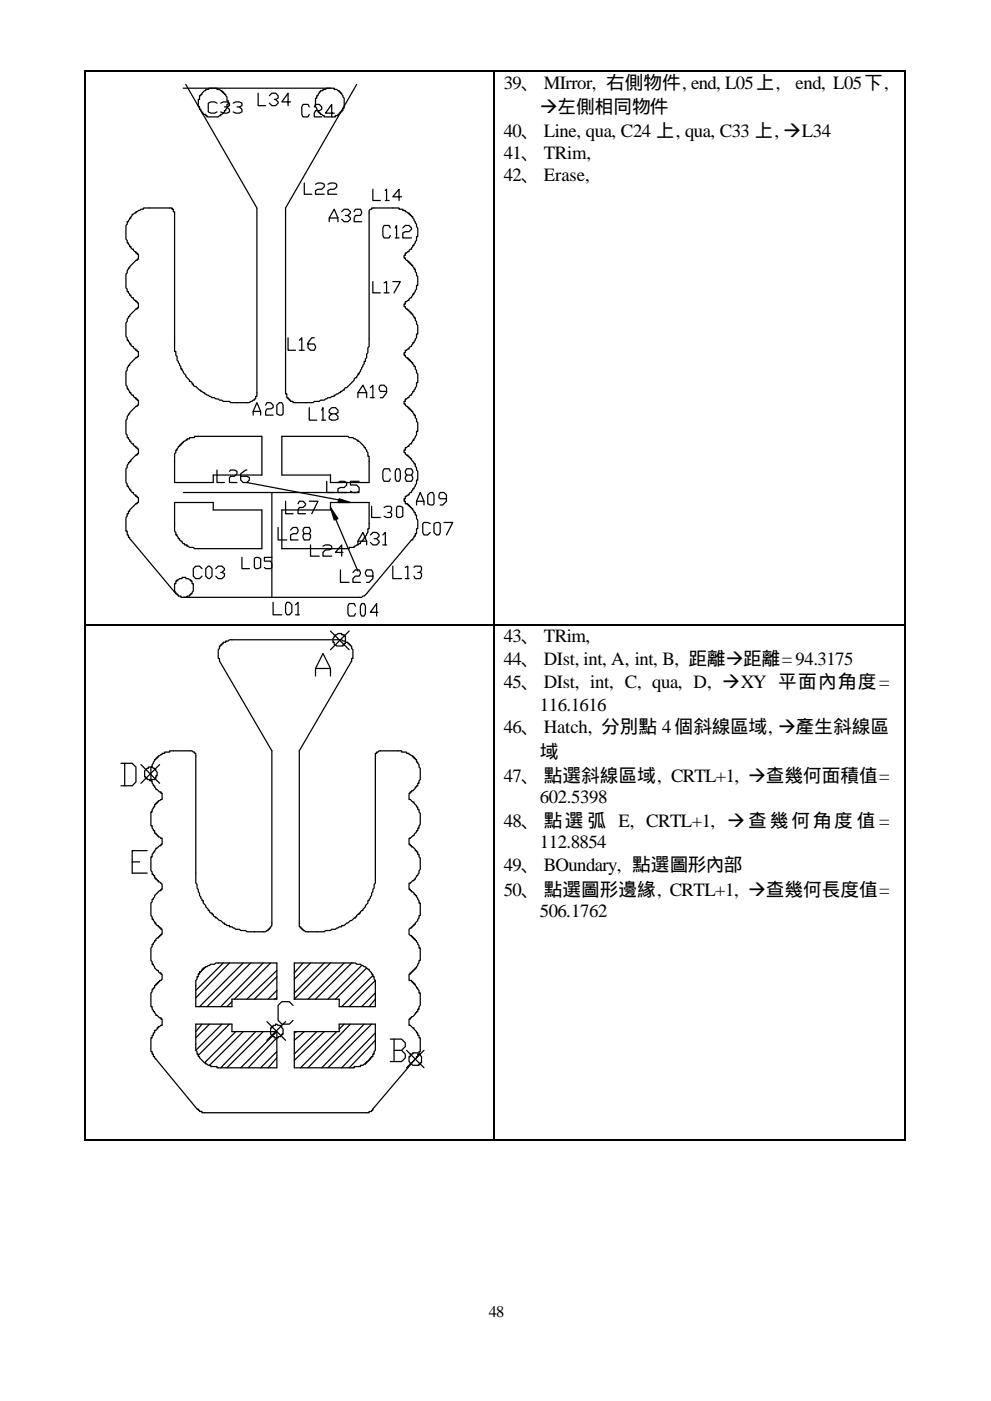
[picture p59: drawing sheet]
<svg xmlns="http://www.w3.org/2000/svg" width="210mm" height="297mm" viewBox="0 0 210 297" stroke-linecap="round" stroke-linejoin="round" font-family="sans-serif">
<defs><g id="words">
<g font-size="4">
<text x="106.9" y="19">39、 MIrror, 右側物件, end, L05上,</text>
<text x="114.6" y="24">‡左側相同物件</text>
<text x="168.8" y="19">end, L05下,</text>
<text x="106.9" y="29">40、 Line, qua, C24 上, qua, C33 上, ‡L34</text>
<text x="106.9" y="33.8">41、 TRim,</text>
<text x="106.9" y="38.3">42、 Erase,</text>
<text x="106.9" y="136.2">43、 TRim,</text>
<text x="106.9" y="140.9">44、 DIst, int, A, int, B, 距離‡距離=94.3175</text>
<text x="106.9" y="146">45、 DIst, int, C, qua, D, ‡XY 平面內角度=</text>
<text x="106.9" y="155.5">46、 Hatch, 分別點 4個斜線區域, ‡產生斜線區</text>
<text x="114.6" y="150.7">116.1616</text>
<text x="114.6" y="160.8">域</text>
<text x="106.9" y="165.8">47、 點選斜線區域, CRTL+1, ‡查幾何面積值=</text>
<text x="114.6" y="170.3">602.5398</text>
<text x="106.9" y="175.3">48、 點選 弧 E, CRTL+1, ‡查幾何角度 值 =</text>
<text x="114.6" y="179.8">112.8854</text>
<text x="106.9" y="184.6">49、 BOundary, 點選圖形內部</text>
<text x="106.9" y="189.9">50、 點選圖形邊緣, CRTL+1, ‡查幾何長度值=</text>
<text x="114.6" y="194.4">506.1762</text>
</g>
<text font-size="3.4" x="103.7" y="279.3">48</text>
</g></defs>
<g fill="none" stroke="#000" stroke-width=".26">
<path d="M18.1 15.3v117.2M18.3 15.1h86.5M38.9 18.7h31.2M39.4 17.9l15.1 26.2v39.9h-.3v.6h-.2v.2h-.3l-.8 .6h-4l-.2-.3h-1.3l-.3-.3h-.5l-.3-.2h-.5l-.3-.3h-.5l-1.3-.8h-.3v-.2l-.8-.3v-.3h-.3l-.8-.8h-.2l-.3-.2v-.3h-.3v-.3l-.2-.2h-.3v-.3l-.8-.8v-.2l-.5-.6-.3-.8h-.2v-.5l-.8-1.3v-.8l-.3-.3v-.8h-.3v-29.6h-.2v-.5h-.3v-.3h-6.1v.3h-.5l-.3 .2-.8 .3v.3l-.8 .2-.2 .8h-.3v.3l-.2 .2v.3h-.3v.5l-.3 .3v2.9l.3 .3v.5h.3l.2 .8h.3v.3l.2 .2h.3v.3l.3 .3h.2v.2h.3v.3h.3v1h-.3v.3h-.3l-1.3 1.3v.3h-.2v.3l-.3 .2v.6l-.3 .2v2.9l.3 .3v.5h.3l.2 .8h.3v.3l.2 .2h.3v.3l.3 .3h.2v.2h.3v.3h.3v1.1h-.3v.2h-.3l-1.3 1.4v.2h-.2v.3l-.3 .2v.6l-.3 .2v2.9l.3 .3v.5h.3l.2 .8h.3v.3l.2 .3h.3v.2l.3 .3h.2v.3h.3v.2h.3v1.1h-.3v.2h-.3l-1.3 1.4v.2h-.2v.3l-.3 .3v.5l-.3 .3v2.9l.3 .2v.6h.3l.2 .8h.3v.2l.2 .3h.3v.2l.3 .3h.2v.3h.3v.2h.3v1.1h-.3v.3h-.3l-1.3 1.3v.3h-.2v.2l-.3 .3v.5l-.3 .3v2.9l.3 .3v.5h.3l.2 .8h.3v.2l.2 .3h.3v.3l.3 .2h.2v.3h.3v.3h.3v1h-.3v.3h-.3l-1 1v.3h-.3v.3h-.2v.2l-.3 .3v.5l-.3 .3v2.9l.3 .3v.5h.3v.3l.2 .2v.3h.3v.3l.2 .2h.3v.3l.3 .3h.2v.2h.3v.3h.3v1h-.3v.3h-.3l-1.3 1.3v.3h-.2v.5h-.3v.5l-.3 .3v2.9h.3v.8h.3v.5h.2v.3l9.8 11.7M54.8 19.8v2.6h1.6M68 19.2h.5v-.2h.6l.2-.3h1.6v.3h.5l.3 .2h.3v.3h.2v.3h.3v.2l.5 .8v2.1h-.2v.6h-.3v.2h-.3v.3h-.2v.3h-.3v.2h-.5v.3h-2.4v-.3l-.8-.2v-.3h-.3v-.3h-.2v-.2l-.6-.8v-1.9h.3v-.5h.3l.2-.8h.3zM75.7 17.9l-15.1 26.2v39.4h.3v.8h.2v.3h.3v.2h.2v.3h.6v.3h4.2l.3-.3h1l.3-.3h.8l.8-.5 1.3-.3v-.2l1.3-.5v-.3l.8-.3v-.2l.3-.3h.3l1.5-1.6v-.3l.3-.2h.3l.2-.8h.3l.5-1.3 .6-.8v-.6h.2v-.5l.3-.3v-.7l.3-.3v-1.1l.2-.2v-28.9l.3-.2h.2v-.3h5.9v.3h.8v.2h.5v.3l.8 .3v.2h.2v.3h.3v.2h.3v.3l.8 1.3v.6l.2 .2v1.9h-.2v.8l-.6 .8v.2h-.2l-.3 .8h-.3l-.2 .3v.3l-.8 .2v.6h-.3v.5h.3v.2l.3 .3h.2v.3h.3v.2h.2v.3h.3v.3h.3l.2 .8h.3l.3 1.3 .2 .2v1.9h-.2v.8l-.6 .8v.3h-.2l-.3 .7h-.3l-.2 .3v.3l-.8 .2v.6h-.3v.5h.3v.3l.3 .2h.2v.3h.3v.3h.2v.2h.3v.3h.3l.2 .8h.3v.5l.3 .3v.5l.2 .3v1.8h-.2v.8l-.3 .3-.3 .8h-.2l-.3 .8h-.3l-.2 .2v.3l-.8 .3v.5h-.3v.5h.3v.3l.3 .2h.2v.3h.3v.3h.2v.2h.3v.3h.3l.2 .8h.3v.5l.3 .3v.5l.2 .3v1.8h-.2v.8l-.3 .3-.3 .8h-.2l-.3 .8h-.3l-.2 .2v.3l-.8 .3v.5h-.3v.5h.3v.3l.3 .3h.2v.2h.3v.3h.2v.3h.3v.2h.3l.2 .8h.3v.5l.3 .3v.5l.2 .3v1.9h-.2v.8l-.3 .2-.3 .8h-.2l-.3 .8h-.3l-.2 .3v.2l-.8 .3v.5h-.3v.6h.3v.2l.3 .3h.2v.2h.3v.3h.2v.3h.3v.2l.5 .6v.2h.3v.6l.3 .2v.6l.2 .2v1.9h-.2v.8l-.3 .2-.3 .8h-.2l-.3 .8h-.3l-.2 .3v.3l-.8 .2v.5h-.3v.6h.3v.5h.5v.3h.3v.2h.2v.3h.3v.3h.3l.2 .8h.3v.5h.3v.8l.2 .2v1.9h-.2v1.1h-.3v.5h-.3l-.2 .8h-.3l-9.5 11.4-1.1 .7h-37.8M104.9 15.3v117.2M105 15.1h86.8M192 15.3v117.2M42.3 20.3h.3v-.3h.3v-.2l.5-.6h.3v-.2h.5l.2-.3h1.6v.3h.6l.2 .2h.3v.3h.3v.3h.2v.2h.3v.3l.3 .2v.8h.2v.8h-.2v.8l-.3 .3v.3h-.3v.2l-.5 .6h-.3v.2h-.2l-.3 .3h-2.4v-.3h-.2v-.2h-.6v-.3h-.2l-.3-.8h-.3v-.5l-.2-.3v-1.3h.2zM46 21.9l-.5-.3h-.8l-.5 .3v1.8l.5 .3h.8l.5-.3"/>
<path d="M46.8 21.9l.6-.3h.8l.5 .3v.5l-.5 .3h-.6M48.2 22.7l.5 .5v.5l-.5 .3h-.8l-.6-.3M49.5 21.9l.5-.3h.8l.5 .3v.5l-.5 .3h-.5M50.8 22.7l.5 .5v.5l-.5 .3h-.8l-.5-.3M57.1 20.3l.6-.5h.8l.5 .5v.5l-.8 .3M58.5 21.1l.5 .5v.3l-.5 .5h-.8l-.6-.5M61.6 21.6h-1.8l1.3-1.8v2.6M64.6 38.8v2.4h1.5M65.6 22.7l-.2-.6h-1.1l-.3 .6v1.6l.3 .5h1.1l.2-.5M66.7 22.7l.2-.6h.8l.6 .6v.5l-.6 .3h-.8l-.2 .5v.8h1.6M66.9 39.1l.6-.3h.8l.5 .3v.5l-.5 .5h-.8l-.6 .3v.8h1.9M69.6 39.1l.5-.3h.8l.5 .3v.5l-.5 .5h-.8l-.5 .3v.8h1.8"/>
<path d="M70.9 24h-1.8l1.3-1.9v2.7M69.8 47v-.8l1.1-1.8 .8 1.8v.8M69.8 46.2h1.9M72.5 44.9l.5-.5h.8l.5 .5v.3l-.5 .5h-.5M73.8 45.7l.5 .5v.3l-.5 .5h-.8l-.5-.5M75.1 44.9l.3-.5h1.1l.2 .8-.2 .5h-1.1l-.3 .5v.8h1.6M79.1 40.1v2.4h1.6M79.1 59.7v2.4h1.6M81.5 60l.5-.3v2.4M81.8 40.4l.2-.3v2.4M81.8 42.5h.7M82.8 48.3l-.3-.5h-1l-.3 .5v1.6l.3 .5h1l.3-.5"/>
<path d="M83.3 59.7h1.6l-1.3 2.4M83.9 48.3l.2-.5v2.6M83.9 50.4h.8M85.2 41.7h-1.9l1.4-1.6v2.4M85.5 48.3l.5-.5h.8l.5 .5v.3l-.5 .5h-.8l-.5 .3v1h1.8M61.1 71.6v2.7h1.6M63.5 72.1l.5-.5v2.7M63.5 74.3h1.1M66.7 71.6h-.6l-.7 1.1v1l.5 .6h.8l.2-.6-.2-.8h-1.3M81.5 62.1h1M37.8 94.6h.3v-.2h.3v-.3h.2v-.3h.3v-.2l.8-.3v-.3h.5v-.2h1.1v-.3h14.3v8.2h-10.4v1.6h-8.2v-6.1l.3-.2v-.6h.3zM46 99.7v2.6h1.6"/>
<path d="M48.7 99.9l.2-.2h.8l.6 .2v.6l-.6 .5h-.8l-.2 .2v1.1h1.6M52.4 99.7h-.3l-1 .8v1.3l.5 .5h.8l.5-.5v-.6l-.5-.2h-1.3M53.7 88v-.8l.8-1.8 .8 1.8v.8M53.7 87.2h1.6M56.4 85.9l.2-.5h.8l.5 .5v.5l-.5 .3h-.8l-.2 .5v.8h1.5M59.3 85.4h.5l.3 .5v1.9l-.3 .2h-.5l-.6-.2v-1.9zM59.8 92.5h14l.3 .3h.8l.2 .2 .8 .3v.3h.3l1.1 1v.3h.2v.3l.6 .8v.7h.2v5.6h-8.2v-1.6h-10.3zM65.6 86.4v2.7h1.6M68.3 87l.2-.6v2.7M68.3 89.1h.8M70.4 87.8l-.6-.3v-.5l.6-.6h.8l.5 .6v.5l-.5 .3h-.8l-.6 .5v.5l.6 .3h.8l.5-.3v-.5l-.5-.5M75.9 84.3v-1l1.1-1.6 .8 1.6v1"/>
<path d="M75.9 83.3h1.9M78.6 82.2l.5-.5v2.6M78.6 84.3h.8M82 83h-1.3l-.3-.5 .3-.8h.8l.5 .5v1.1l-.8 1h-.5M82.8 99.9l-.3-.5h-1l-.3 .5v1.6l.3 .5h1l.3-.5M84.1 99.4h.6l.2 .5v1.6l-.2 .5h-.6l-.2-.5v-1.6zM37 106.5h8.2v1.6h10.4v8.2h-14.3l-.3-.2h-.8l-.2-.3h-.3v-.3h-.5v-.2h-.3l-.3-.3v-.3h-.2l-.3-.2v-.3h-.3l-.2-.8h-.3v-.5l-.3-.3zM38.9 104.4h37.3M51.3 118.2v2.4h1.6M52.4 102.3l19.6 3.7M54 118.4l.2-.2h.6l.5 .2v1.9l-.5 .3h-.6l-.2-.3zM57.7 118.2h-1.6v.8h1.3l.3 .5v.8l-.3 .3h-1l-.3-.3"/>
<path d="M57.7 104.4v22.2M59 111.8v2.7h1.9M59.8 108.1h10.3v-1.6h8.2v5.6h-.2v.8l-.6 .8v.2h-.2l-.3 .8h-.3l-.2 .3v.3l-1.4 .5v.3h-1v.2h-14.3zM60.6 106.3v2.6h1.6M61.6 112.4l.6-.6h.8l.2 .8-.2 .6h-.8l-.6 .2v1.1h1.6M63.2 106.8l.3-.5h.8l.5 .5v.3l-.5 .5h-.8l-.3 .5v.8h1.6M64.6 113.2l-.3-.6 .3-.8h1l.3 .6-.3 .8h-1l-.3 .2v.5l.3 .6h1l.3-.6v-.5l-.3-.2M65.6 106.3h1.9l-1.4 2.6M65.9 115.5v2.4h1.8M68.5 115.8l.6-.3h.7l.6 .3v.5l-.6 .3h-.7l-.6 .5v.8h1.9M69.3 102v2.4h1.6M70.1 107.6l1.6 2.4-.8 .2z"/>
<path d="M71.2 110l4.7 11.1M71.7 102.3l.5-.3h.8l.6 .3v.5l-.6 .6h-.8l-.5 .2v.8h1.9M72 105.7l2.3 .8h-2.6zM72.8 117.1h-1.6l1.3-1.6v2.4M75.9 115.5v-.8l1.1-1.8 .8 1.8v.8M75.9 114.7h1.9M76.2 102h-1.9v.8h1.4l.5 .6v.8l-.5 .2h-.8l-.6-.2M78.6 113.4l.5-.5h.8l.5 .5v.3l-.5 .5h-.5M78.8 107.3v2.4h1.9M79.9 114.2l.5 .5v.3l-.5 .5h-.8l-.5-.5M81.2 113.4l.6-.5v2.6M81.2 115.5h.8"/>
<path d="M81.5 107.6l.5-.3h.8l.3 .3v.5l-.3 .6h-.5M82.8 108.7l.3 .2v.5l-.3 .3h-.8l-.5-.3M84.1 107.6l.3-.3h.5l.6 .3v1.8l-.6 .3h-.5l-.3-.3zM86.3 100.7l-.3-.5 .3-.8h1l.3 .5-.3 .8h-1l-.3 .5 .3 .8h1l.3-.5-.3-.8M88.4 107.1v-.8l.8-1.9 .8 1.9v.8M88.4 106.3h1.6M91.3 104.4h.5l.3 .6v1.8l-.3 .3h-.5l-.5-.3v-1.8zM91.3 111l-.5-.2h-.8l-.3 .2v1.9l.3 .5h.8l.5-.5M92.1 111l.5-.2h.5l.3 .2v1.9l-.3 .5h-.5l-.5-.5zM94.2 110.8h1.8l-1.3 2.6M94.7 105.7h-1.3l-.3-.2v-.5l.3-.6h.8l.5 .6v1.3l-.8 .8h-.5M18.1 132.7v108.8"/>
<path d="M18.3 132.6h86.5M37.6 122.9h.2l.3-.2h.5v-.3h.8v.3h.6l.2 .2h.3v.3h.2v.5h.3v1.6l-.3 .3v.3h-.2v.2h-.3v.3h-.5v.2h-1.3v-.2h-.6v-.3h-.2v-.2h-.3v-.3l-.3-.3v-1.6h.3v-.5h.3zM42.9 120.6l-.6-.6h-.8l-.5 .6v1.5l.5 .6h.8l.6-.6M43.7 120.6l.5-.6h.2l.6 .6v1.5l-.6 .6h-.2l-.5-.6zM45.8 120.6l.5-.6h.8l.5 .6v.2l-.5 .6h-.3M46.6 137h.2v-.3h.3v-.3h.3v-.2h.5v-.3h.5l.3-.3h23.8l.3 .3h.5v.3h.5v.2h.3v.3h.2v.3h.3v.5l.3 .3v1.8h-.3v.5l-11.1 19.1v37.3h.3v.3h.2v.2h.3v.3h.3l.2 .3h4l.3-.3h1l.3-.3h.8l.8-.5h.5v-.3h.5l.6-.5h.2l.5-.5h.3l.5-.6h.3v-.2h.3v-.3l.2-.2h.3v-.3h.3v-.3l.2-.2h.3v-.3l1.1-1.3v-.6h.2v-.2l.5-.8 .3-1.3 .3-.3v-.8l.2-.3v-27.5h.3v-.2h.3l.2-.3h4.8v.3h1.1v.2h.5v.3l.8 .2v.3h.2v.3h.3v.2h.3v.6h.2v.2l.3 .3v.5l.3 .3v2.4l-.3 .2v.6h-.3v.5h-.2v.3h-.3v.2l-.5 .6h-.3v.2h-.3v.3h-.2v1.3h.2l.6 .5h.2v.3l.6 .5v.3h.2v.5h.3v.6l.3 .2v2.4l-.3 .3v.5h-.3v.5h-.2v.3l-.6 .5v.3h-.2l-.6 .5h-.2v1.3h.2v.3h.3v.3h.3l.5 .5v.3h.3v.2h.2v.6h.3v.5l.3 .2v2.4l-.3 .3v.5l-.3 .3v.2h-.2l-.3 .8h-.3v.3h-.2l-.6 .5h-.2v1.4h.2v.2h.3v.3h.3l.2 .3v.2h.3v.3h.3v.2l.5 .8v.6h.3v2.6h-.3v.5l-.8 1.1v.3h-.3v.2h-.2v.3h-.3v.3h-.3l-.2 .2v1.1l.2 .2h.3v.3h.3v.3h.2v.2h.3v.3h.3l.2 .8 .3 .3v.5h.3v2.6h-.3v.6l-.5 .8v.2h-.3v.3h-.3v.3h-.2v.2h-.3v.3h-.3v.3h-.2v1.3h.5v.2h.3v.3h.2v.3h.3l.3 .8h.2v.2l.3 .3v.5h.3v2.7l-.3 .2v.6h-.3v.5h-.2v.3h-.3v.2l-.5 .5h-.3v.3h-.3v.3h-.2v1.3h.2l.6 .5h.2v.3l.6 .5v.3h.2v.5h.3v.5h.3v3h-.3v.5h-.3v.5h-.2v.3l-9.3 10.8v.3h-.3v.3h-.5v.2h-35.4v-.2h-.6v-.3h-.2v-.3h-.3l-9-10.8v-.3h-.3v-.5h-.2v-.5h-.3v-3h.3v-.5h.2v-.5h.3v-.5h.3l.2-.3v-.3h.3v-.2l.8-.3v-1.3h-.3v-.3h-.2l-.6-.5h-.2l-.3-.8h-.3v-.3l-.2-.2v-.6h-.3v-2.9l.3-.2v-.6h.2v-.2h.3v-.6h.3v-.2h.2v-.3h.3v-.3h.3v-.2h.2l.3-.3v-1h-.3v-.3h-.2l-.3-.3v-.2h-.3l-.5-.6v-.2l-.3-.3v-.3h-.2v-.5l-.3-.3v-2.6l.3-.3v-.5h.2l.3-.8h.3v-.3l.2-.2h.3v-.3h.3v-.3h.2v-.2h.3v-1.1h-.3v-.2h-.2v-.3h-.3v-.3h-.3l-.2-.2v-.3h-.3l-.3-.8h-.2v-.5l-.3-.3v-2.6l.3-.3v-.5h.2l.3-.8 1.1-1.1h.2v-.2h.3v-1.1l-.5-.5h-.3v-.3h-.3v-.3h-.2v-.2h-.3v-.6h-.3v-.2h-.2v-.5l-.3-.3v-2.9h.3v-.5l.2-.3v-.3h.3l.3-.8h.2l.6-.5h.2v-.3h.3v-1.3l-.8-.3v-.2h-.3v-.3h-.2v-.2h-.3v-.6h-.3v-.2l-.2-.3v-.5h-.3v-2.9h.3v-.6l.2-.2v-.3h.3v-.5h.3v-.3h.2v-.3h.3v-.2l.8-.3v-1.3h-.3v-.3h-.2l-.6-.5h-.2l-.3-.8h-.3v-.3l-.2-.2v-.6h-.3v-2.9h.3v-.5l.2-.3 .3-.8h.3v-.2h.2v-.3h.3v-.3l.8-.2v-.3h.5v-.2h1.1v-.3h4.7l.3 .3h.3v.2h.2v27.5l.3 .3v.8l.3 .3 .2 1.3 .6 .8v.2h.2v.6l1.1 1.3v.3h.2v.2l.3 .3h.3v.3h.2v.2l.3 .3h.3v.2h.2l.6 .6h.2l.6 .5h.2v.3h.3l.3 .2h.5v.3h.5l.8 .5h.8l.3 .3h1l.3 .3h4l.2-.3h.3v-.3h.2v-.2h.3v-.3l.3-.3v-37l-11.1-19.1v-.5h-.3v-1.8l.3-.3zM47.1 121.4l.5 .2v.5l-.5 .6h-.8l-.5-.6M57.9 127.7v2.7h1.9M60.9 127.7h.5l.5 .5v1.6l-.5 .6h-.5l-.3-.6v-1.6zM62.7 128.2l.5-.5v2.7M62.7 130.4h.8M70.1 133.8l4 4"/>
<path d="M70.9 134.8h.3v-.2h.2l.3-.3h.8v.3h.5v.2h.3v1.6h-.3v.3h-.2v.3h-1.4l-.2-.3h-.3v-.5h-.3v-.8l.3-.3zM72.2 120.8v2.7h1.9M74.1 133.8l-4 4M74.9 121.4l.5-.6h.8l.3 .8-.3 .5h-.8l-.5 .6v.8h1.6M75.4 128.5l-.3-.5h-1l-.3 .5v1.6l.3 .5h1l.3-.5M76.7 128h.6l.2 .5v1.6l-.2 .5h-.6l-.2-.5v-1.6zM79.1 122.1h-1.3l-.3-.5 .3-.8h1l.3 .6v1.3l-.8 .8h-.5M80.2 129.8h-1.6l1.3-1.8v2.6M83.3 120v2.7h1.9M86 120.3l.5-.3v2.7M86 122.7h.8M87.8 120.3l.3-.3h1.1l.2 .3v.5l-.2 .6h-.6"/>
<path d="M89.2 121.4l.2 .2v.5l-.2 .6h-1.1l-.3-.6M104.9 132.7v108.8M105 132.6h86.8M192 132.7v108.8M66.9 143.3v-1.6l1.6-3.1 1.6 3.1v1.6M66.9 141.7h3.2M25.7 161.8h2.3l.8 .8v3.2l-.8 .8h-2.3M26.5 161.8v4.8M29.9 162.1l4 4M31.5 162.6h.8l.2 .3h.3v.3h.3v.2l.2 .3v.8h-.2v.5h-.3v.3h-.8v.2h-.3v-.2h-.5v-.3h-.2v-.3h-.3v-1.3l.5-.5h.3zM33.9 162.1l-4 4M28 182.7h1.6"/>
<path d="M31.2 180.4h-3.2v4.7h3.2M41.5 217.1h7.7v1.6h9.5v7.7h-12.7v-.3h-1.3v-.2h-.5l-.3-.3h-.2v-.3h-.3l-1.1-1v-.3h-.2v-.5h-.3v-.5l-.3-.3zM42.3 206h.3l.3-.2v-.3h.2v-.3h.3l1.3-.8h.8l.3-.2h12.9v7.6h-9.5v1.6h-7.7v-5.5l.3-.3v-.5h.3v-.5h.2zM42.9 217.1l-1.4 1.6M43.7 205l-1.6 1.6M44.4 217.1l-2.9 2.9M47.1 217.1l-5.6 5.6M47.4 204.2l-5.9 5.8M48.7 204.2l-7.2 7.4M48.7 217.1l-6.6 6.6M49.2 212.4l-1 1M50 218.7l-6.6 6.6"/>
<path d="M51.6 218.7l-7.2 7.2M51.6 204.2l-9.3 9.2M53.2 204.2l-9.3 9.2M54.2 218.7l-7.4 7.7M55.8 218.7l-7.6 7.7M55.8 204.2l-9 9.2M56.6 216.6l4 4M57.4 217.9h.3v-.2h.2v-.3h.6v-.3h.2l.3 .3h.5v.3h.3v.2l.3 .3v1.1h-.3v.2h-.3v.3h-.5v.2h-.8v-.2h-.3l-.5-.5zM57.4 204.2l-7.7 7.6M58.7 207.1l-4.7 4.7M58.7 211.6l-.5 .2M58.7 205.8l-6.3 6"/>
<path d="M58.7 210l-1.8 1.8M58.7 218.7l-7.6 7.7M60.6 216.6l-4 4M62.2 213.2l-.8-.8h-1.6l-.8 .8v3.1l.8 .8h1.6l.8-.8M62.4 218.7h9.6v-1.6h7.6v5.6l-.2 .3v.5h-.3v.5h-.3v.3h-.2v.2l-.5 .6h-.3v.2h-.3v.3h-.2l-.3 .3h-.5v.2h-1.4v.3h-12.7zM62.4 204.2h13l.3 .2h.8l.8 .6h.2l.6 .5h.2v.3l.5 .5v.3h.3v.5h.3v.5l.2 .3v5.5h-7.6v-1.6h-9.6zM63 218.7l-.6 .3M64.3 204.2l-1.9 2.1M64.6 218.7l-2.2 1.9M65.9 204.2l-3.5 3.4M67.2 218.7l-4.8 4.8M68.8 218.7l-6.4 6.1"/>
<path d="M68.8 204.2l-6.4 6.3M70.1 204.2l-7.7 7.6M71.4 218.7l-7.6 7.7M73 204.2l-7.6 7.6M73 217.1l-1 1.1M74.3 217.1l-8.9 9.3M74.6 204.2l-7.7 7.6M76.7 204.7l-7.1 7.1M77.3 217.1l-9 9.3M77.8 205.2l-6.6 6.6M78.8 217.1l-9.2 9.3M79.1 206.8l-6.6 6.6"/>
<path d="M79.6 207.9l-5.5 5.5M79.6 211.8l-1.3 1.6M79.6 210.5l-2.9 2.9M79.6 219l-7.1 7.4M58.7 220l-6 6.4M58.7 224.3l-1.8 2.1M58.7 223l-3.4 3.4M78.8 224l-1.3 1.6M79.6 220.6l-5.5 5.8M82.8 220.3h2.4l.8 .8v.8l-.8 .8M83.6 222.7h1.6l.8 .8v.8l-.8 .8h-2.4M83.6 220.3v4.8"/>
<path d="M86.3 222.7l3.7 3.7M87 223.5h.6v-.3h1l.3 .3h.3v.2l.2 .3v1.3h-.2v.3h-.3v.3h-1.3l-.3-.3h-.3v-.3l-.2-.2v-1.1h.2zM90 222.7l-3.7 3.7M18.3 241.6h86.5M105 241.6h86.8"/>
</g>
<path d="M70.1 107.6l1.6 2.4-.8 .2zM72 105.7l2.3 .8h-2.6z" fill="#000"/>
<path d="M18 15h.3v.3h-.3zM104.8 15h.2v.3h-.2zM191.8 15h.3v.3h-.3zM18 132.5h.3v.2h-.3zM104.8 132.5h.2v.2h-.2zM191.8 132.5h.3v.2h-.3zM18 241.5h.3v.2h-.3zM104.8 241.5h.2v.2h-.2zM191.8 241.5h.3v.2h-.3z" fill="#000"/>
<use href="#words"/>
</svg>
